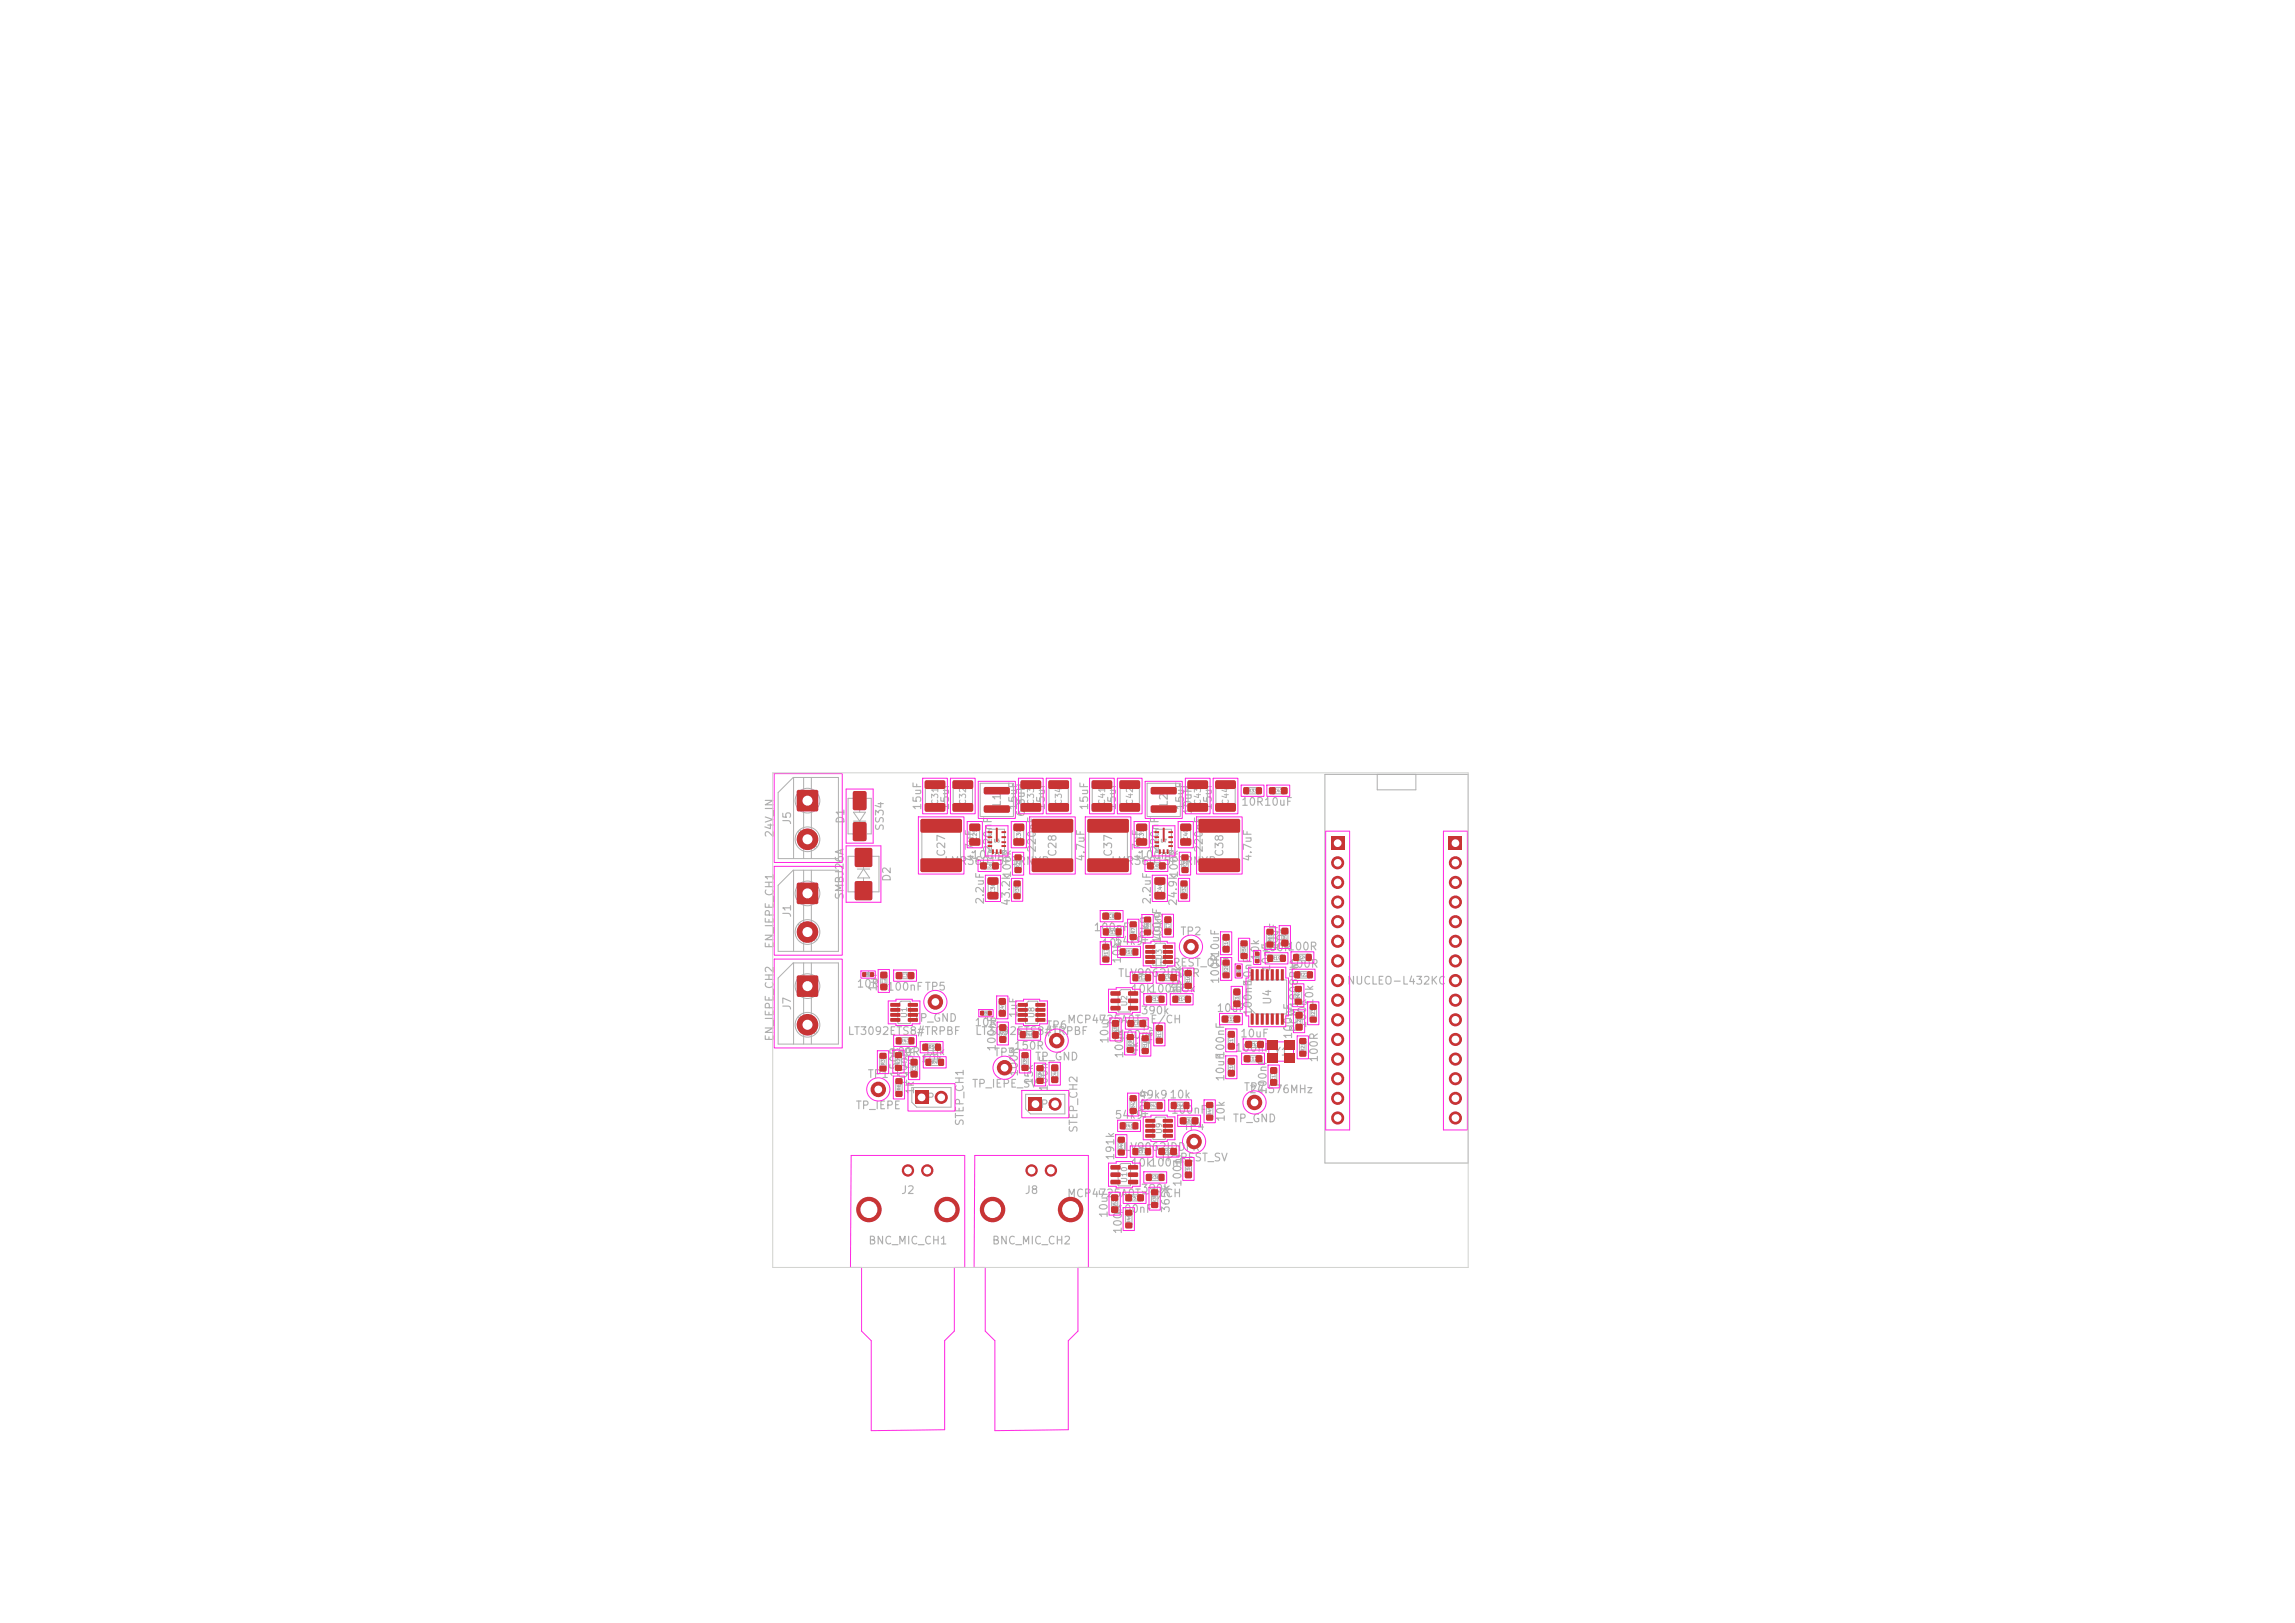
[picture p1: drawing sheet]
<svg xmlns="http://www.w3.org/2000/svg" width="297mm" height="210mm" viewBox="0 0 297 210" stroke-linecap="round" stroke-linejoin="round" font-family="sans-serif">
<defs><g id="words">
<g font-size="1" fill="#afafaf">
<text x="102.6" y="106.8" transform="rotate(-90 102.6 106.8)">J5</text>
<text x="109.5" y="106.7" transform="rotate(-90 109.5 106.7)">D1</text>
<text x="114.6" y="107.6" transform="rotate(-90 114.6 107.6)">SS34</text>
<text x="119.5" y="104.9" transform="rotate(-90 119.5 104.9)">15uF</text>
<text x="123.1" y="104.9" transform="rotate(-90 123.1 104.9)">15uF</text>
<text x="129.8" y="104.5" transform="rotate(-90 129.8 104.5)">L1</text>
<text x="131.9" y="104.9" transform="rotate(-90 131.9 104.9)">15uF</text>
<text x="132.9" y="105.8" transform="rotate(-90 132.9 105.8)">6.8uH</text>
<text x="135.5" y="104.9" transform="rotate(-90 135.5 104.9)">15uF</text>
<text x="141.1" y="104.9" transform="rotate(-90 141.1 104.9)">15uF</text>
<text x="144.7" y="104.9" transform="rotate(-90 144.7 104.9)">15uF</text>
<text x="151.4" y="104.5" transform="rotate(-90 151.4 104.5)">L2</text>
<text x="153.5" y="104.9" transform="rotate(-90 153.5 104.9)">15uF</text>
<text x="154.5" y="105.5" transform="rotate(-90 154.5 105.5)">10uH</text>
<text x="157.1" y="104.9" transform="rotate(-90 157.1 104.9)">15uF</text>
<text x="160.5" y="104.5">10R10uF</text>
<text x="100.3" y="108.5" transform="rotate(-90 100.3 108.5)">24V_IN</text>
<text x="122.1" y="112.2">LMR36015FBRNXR</text>
<text x="122.6" y="111" transform="rotate(-90 122.6 111)">C27</text>
<text x="125.6" y="111.4">100nF</text>
<text x="126.2" y="111.6" transform="rotate(-90 126.2 111.6)">4.7uF</text>
<text x="128.6" y="110.4" transform="rotate(-90 128.6 110.4)">220nF</text>
<text x="131.1" y="113.7" transform="rotate(-90 131.1 113.7)">100k</text>
<text x="134.3" y="110.4" transform="rotate(-90 134.3 110.4)">220nF</text>
<text x="137" y="111" transform="rotate(-90 137 111)">C28</text>
<text x="140.6" y="111.6" transform="rotate(-90 140.6 111.6)">4.7uF</text>
<text x="143.7" y="112.2">LMR36015FBRNXR</text>
<text x="144.2" y="111" transform="rotate(-90 144.2 111)">C37</text>
<text x="147.2" y="111.4">100nF</text>
<text x="147.8" y="111.6" transform="rotate(-90 147.8 111.6)">4.7uF</text>
<text x="150.2" y="110.4" transform="rotate(-90 150.2 110.4)">220nF</text>
<text x="152.7" y="113.7" transform="rotate(-90 152.7 113.7)">100k</text>
<text x="155.9" y="110.4" transform="rotate(-90 155.9 110.4)">220nF</text>
<text x="158.6" y="111" transform="rotate(-90 158.6 111)">C38</text>
<text x="162.2" y="111.6" transform="rotate(-90 162.2 111.6)">4.7uF</text>
<text x="102.6" y="118.8" transform="rotate(-90 102.6 118.8)">J1</text>
<text x="109.4" y="116.5" transform="rotate(-90 109.4 116.5)">SMBJ26A</text>
<text x="115.5" y="114.2" transform="rotate(-90 115.5 114.2)">D2</text>
<text x="127.6" y="117.1" transform="rotate(-90 127.6 117.1)">2.2uF</text>
<text x="131" y="117.3" transform="rotate(-90 131 117.3)">43.2k</text>
<text x="149.2" y="117.1" transform="rotate(-90 149.2 117.1)">2.2uF</text>
<text x="152.6" y="117.3" transform="rotate(-90 152.6 117.3)">24.9k</text>
<text x="100.3" y="122.8" transform="rotate(-90 100.3 122.8)">EN_IEPE_CH1</text>
<text x="141.4" y="120.7">100nF</text>
<text x="142.5" y="122.8">10k</text>
<text x="144.2" y="122.5">54k9</text>
<text x="145.3" y="124.8" transform="rotate(-90 145.3 124.8)">10k</text>
<text x="148.8" y="122.4" transform="rotate(-90 148.8 122.4)">49k9</text>
<text x="149.1" y="125.3">TP_REST_OUT</text>
<text x="150.5" y="122.2" transform="rotate(-90 150.5 122.2)">100nF</text>
<text x="150.7" y="121.7" transform="rotate(-90 150.7 121.7)">49k9</text>
<text x="152.7" y="121.3">TP2</text>
<text x="158" y="124" transform="rotate(-90 158 124)">10uF</text>
<text x="163.2" y="123.3">100R</text>
<text x="163.2" y="124.3" transform="rotate(-90 163.2 124.3)">10k</text>
<text x="164.6" y="125.8" transform="rotate(-90 164.6 125.8)">10nF</text>
<text x="165.6" y="123.2" transform="rotate(-90 165.6 123.2)">10uF</text>
<text x="166.5" y="123.2">100R</text>
<text x="166.5" y="122.8" transform="rotate(-90 166.5 122.8)">10k</text>
<text x="166.7" y="125.5">100R</text>
<text x="102.6" y="130.8" transform="rotate(-90 102.6 130.8)">J7</text>
<text x="110.8" y="128">10R</text>
<text x="113.7" y="128.4" transform="rotate(-90 113.7 128.4)">1uF</text>
<text x="114.7" y="128.4">100nFTP5</text>
<text x="131.9" y="131.8" transform="rotate(-90 131.9 131.8)">1uF</text>
<text x="144.6" y="126.7">TLV9062IDDFR</text>
<text x="146.3" y="128.7">10k</text>
<text x="147.6" y="131.5">390k</text>
<text x="148.7" y="128.7">100nF</text>
<text x="151" y="128.6">365k</text>
<text x="153.1" y="128.7" transform="rotate(-90 153.1 128.7)">191k</text>
<text x="157.4" y="131.2">10uF</text>
<text x="158" y="127.4" transform="rotate(-90 158 127.4)">100R</text>
<text x="162.2" y="127.6" transform="rotate(-90 162.2 127.6)">10nF</text>
<text x="162.2" y="131.5" transform="rotate(-90 162.2 131.5)">100nF</text>
<text x="164.8" y="130.1" transform="rotate(-90 164.8 130.1)">U4</text>
<text x="170.2" y="130.2" transform="rotate(-90 170.2 130.2)">10k</text>
<text x="174.2" y="127.6">NUCLEO-L432KC</text>
<text x="100.3" y="134.8" transform="rotate(-90 100.3 134.8)">EN_IEPE_CH2</text>
<text x="109.6" y="134.2">LT3092ETS8#TRPBF</text>
<text x="115.1" y="136.9">180R</text>
<text x="118.2" y="132.5">TP_GND</text>
<text x="119.1" y="137.7">10k</text>
<text x="119.5" y="136.8">10k</text>
<text x="126" y="133">10R</text>
<text x="126.1" y="134.2">LT3092ETS8#TRPBF</text>
<text x="128.5" y="136.9">TP3</text>
<text x="129.1" y="136.1" transform="rotate(-90 129.1 136.1)">100nF</text>
<text x="131.2" y="136.1">150R</text>
<text x="133.9" y="137.5">TP_GND</text>
<text x="135.3" y="133.4">TP6</text>
<text x="138" y="132.7">MCP4725A0T-E/CH</text>
<text x="143.7" y="135.1" transform="rotate(-90 143.7 135.1)">10uF</text>
<text x="144.7" y="134.6">100nF</text>
<text x="145.6" y="137" transform="rotate(-90 145.6 137)">100R</text>
<text x="147.5" y="136.6" transform="rotate(-90 147.5 136.6)">4k7</text>
<text x="149.4" y="135.3" transform="rotate(-90 149.4 135.3)">4k7</text>
<text x="158.7" y="137" transform="rotate(-90 158.7 137)">100nF</text>
<text x="159.7" y="136.3">100nF</text>
<text x="160.4" y="134.5">10uF</text>
<text x="164.8" y="136.8">Y1</text>
<text x="167.4" y="134.6" transform="rotate(-90 167.4 134.6)">100nF</text>
<text x="168.2" y="133.6" transform="rotate(-90 168.2 133.6)">PCM1808PW</text>
<text x="169.3" y="133.1" transform="rotate(-90 169.3 133.1)">100R</text>
<text x="170.8" y="137.6" transform="rotate(-90 170.8 137.6)">100R</text>
<text x="110.7" y="143.8">TP_IEPE</text>
<text x="112.2" y="139.7">TP1</text>
<text x="116.5" y="139.5" transform="rotate(-90 116.5 139.5)">150R</text>
<text x="117.6" y="140.6" transform="rotate(-90 117.6 140.6)">100nF</text>
<text x="118.5" y="141.7" transform="rotate(-90 118.5 141.7)">1k 150R</text>
<text x="119.1" y="142.8">JP1</text>
<text x="125.7" y="141">TP_IEPE_SV</text>
<text x="132" y="139.4" transform="rotate(-90 132 139.4)">100R</text>
<text x="133.8" y="143.6">JP2</text>
<text x="133.9" y="140.5" transform="rotate(-90 133.9 140.5)">15k</text>
<text x="135.8" y="141.3" transform="rotate(-90 135.8 141.3)">100nF</text>
<text x="147.3" y="142.4">49k910k</text>
<text x="158.7" y="140" transform="rotate(-90 158.7 140)">10uF</text>
<text x="160.9" y="141.4">TP7</text>
<text x="161.6" y="141.7">24.576MHz</text>
<text x="164.2" y="141.7" transform="rotate(-90 164.2 141.7)">100nF</text>
<text x="124.9" y="145.8" transform="rotate(-90 124.9 145.8)">STEP_CH1</text>
<text x="139.7" y="146.7" transform="rotate(-90 139.7 146.7)">STEP_CH2</text>
<text x="144.2" y="145">54k9</text>
<text x="144.6" y="149.2">TLV9062IDDFR</text>
<text x="148.8" y="144.9" transform="rotate(-90 148.8 144.9)">49k9</text>
<text x="151.5" y="144.4">100nF</text>
<text x="153.1" y="146.5">TP4</text>
<text x="158.7" y="145.3" transform="rotate(-90 158.7 145.3)">10k</text>
<text x="159.5" y="145.5">TP_GND</text>
<text x="116.5" y="154.7">J2</text>
<text x="132.5" y="154.7">J8</text>
<text x="138" y="155.2">MCP4725A0T-E/CH</text>
<text x="144.4" y="150.2" transform="rotate(-90 144.4 150.2)">191k</text>
<text x="146.3" y="151.2">10k</text>
<text x="147.6" y="154.5">390k</text>
<text x="148.7" y="151.2">100nF</text>
<text x="150.1" y="150.5">TP_REST_SV</text>
<text x="153.1" y="153.7" transform="rotate(-90 153.1 153.7)">100nF</text>
<text x="112.3" y="161.3">BNC_MIC_CH1</text>
<text x="128.3" y="161.3">BNC_MIC_CH2</text>
<text x="143.6" y="157.7" transform="rotate(-90 143.6 157.7)">10uF</text>
<text x="144.4" y="157.2">100nF</text>
<text x="145.4" y="159.8" transform="rotate(-90 145.4 159.8)">100R</text>
<text x="151.6" y="157" transform="rotate(-90 151.6 157)">365k</text>
</g>
<g font-size=".8" fill="#afafaf">
<text x="121.6" y="104.2" transform="rotate(-90 121.6 104.2)">C31</text>
<text x="125.2" y="104.2" transform="rotate(-90 125.2 104.2)">C32</text>
<text x="134" y="104.2" transform="rotate(-90 134 104.2)">C33</text>
<text x="137.6" y="104.2" transform="rotate(-90 137.6 104.2)">C34</text>
<text x="143.2" y="104.2" transform="rotate(-90 143.2 104.2)">C41</text>
<text x="146.8" y="104.2" transform="rotate(-90 146.8 104.2)">C42</text>
<text x="155.6" y="104.2" transform="rotate(-90 155.6 104.2)">C43</text>
<text x="159.2" y="104.2" transform="rotate(-90 159.2 104.2)">C44</text>
</g>
<g font-size=".7" fill="#afafaf">
<text x="150.5" y="124.3" transform="rotate(-90 150.5 124.3)">U3</text>
<text x="117.5" y="131.8" transform="rotate(-90 117.5 131.8)">U1</text>
<text x="134" y="131.8" transform="rotate(-90 134 131.8)">U8</text>
<text x="146" y="130.3" transform="rotate(-90 146 130.3)">U2</text>
<text x="150.5" y="146.8" transform="rotate(-90 150.5 146.8)">U9</text>
<text x="146" y="153.1" transform="rotate(-90 146 153.1)">U10</text>
</g>
<g font-size=".5" fill="#afafaf">
<text x="126.5" y="108.8" transform="rotate(-90 126.5 108.8)">C29</text>
<text x="132.2" y="108.8" transform="rotate(-90 132.2 108.8)">C30</text>
<text x="148.1" y="108.8" transform="rotate(-90 148.1 108.8)">C39</text>
<text x="153.8" y="108.8" transform="rotate(-90 153.8 108.8)">C40</text>
<text x="128.9" y="115.7" transform="rotate(-90 128.9 115.7)">C36</text>
<text x="150.5" y="115.7" transform="rotate(-90 150.5 115.7)">C46</text>
</g>
<g font-size=".4" fill="#afafaf">
<text x="161.5" y="102.6">R33</text>
<text x="164.8" y="102.6">C47</text>
<text x="127.4" y="112.3">C35</text>
<text x="128.6" y="109.1">U6</text>
<text x="132.1" y="112.4" transform="rotate(-90 132.1 112.4)">R29</text>
<text x="149" y="112.3">C45</text>
<text x="150.2" y="109.1">U7</text>
<text x="153.7" y="112.4" transform="rotate(-90 153.7 112.4)">R31</text>
<text x="131.9" y="115.8" transform="rotate(-90 131.9 115.8)">R30</text>
<text x="143.4" y="118.8">C8</text>
<text x="153.5" y="115.8" transform="rotate(-90 153.5 115.8)">R32</text>
<text x="143.3" y="120.9">R15</text>
<text x="143.4" y="124" transform="rotate(-90 143.4 124)">R17</text>
<text x="145.5" y="123.5">R18</text>
<text x="147" y="120.9" transform="rotate(-90 147 120.9)">R7</text>
<text x="148.8" y="120.2" transform="rotate(-90 148.8 120.2)">R8</text>
<text x="151.4" y="120.2" transform="rotate(-90 151.4 120.2)">C7</text>
<text x="159" y="126" transform="rotate(-90 159 126)">R20</text>
<text x="159" y="122.7" transform="rotate(-90 159 122.7)">C14</text>
<text x="161.3" y="123.5" transform="rotate(-90 161.3 123.5)">R50</text>
<text x="164.6" y="124.3">R19</text>
<text x="164.7" y="122" transform="rotate(-90 164.7 122)">R51</text>
<text x="166.6" y="121.7" transform="rotate(-90 166.6 121.7)">C9</text>
<text x="167.9" y="124.2">R24</text>
<text x="114.7" y="127.4" transform="rotate(-90 114.7 127.4)">C2</text>
<text x="116.7" y="126.5">C3</text>
<text x="130" y="131" transform="rotate(-90 130 131)">C49</text>
<text x="147.1" y="126.8">R12</text>
<text x="148.9" y="129.6">R13</text>
<text x="150.7" y="126.8">C4</text>
<text x="152.3" y="129.6">R14</text>
<text x="154.1" y="127.4" transform="rotate(-90 154.1 127.4)">R16</text>
<text x="160.4" y="129.7" transform="rotate(-90 160.4 129.7)">C16</text>
<text x="168.1" y="126.4">R22</text>
<text x="168.3" y="129.4" transform="rotate(-90 168.3 129.4)">R49</text>
<text x="170.3" y="131.7" transform="rotate(-90 170.3 131.7)">R23</text>
<text x="114.6" y="137.9" transform="rotate(-90 114.6 137.9)">R3</text>
<text x="116.5" y="135">R47</text>
<text x="116.6" y="137.8" transform="rotate(-90 116.6 137.8)">R2</text>
<text x="120.1" y="135.8">R5</text>
<text x="120.5" y="137.8">R4</text>
<text x="130.1" y="134.4" transform="rotate(-90 130.1 134.4)">C50</text>
<text x="132.6" y="134.2">R48</text>
<text x="132.9" y="138" transform="rotate(-90 132.9 138)">R35</text>
<text x="144.7" y="133.6" transform="rotate(-90 144.7 133.6)">C5</text>
<text x="146.6" y="135.5" transform="rotate(-90 146.6 135.5)">R9</text>
<text x="146.7" y="132.7">C6</text>
<text x="148.5" y="135.8" transform="rotate(-90 148.5 135.8)">R10</text>
<text x="150.3" y="134.5" transform="rotate(-90 150.3 134.5)">R11</text>
<text x="158.7" y="132.2">C15</text>
<text x="159.7" y="135.2" transform="rotate(-90 159.7 135.2)">C17</text>
<text x="161.5" y="137.3">C12</text>
<text x="161.7" y="135.5">C11</text>
<text x="168.4" y="132.8" transform="rotate(-90 168.4 132.8)">C20</text>
<text x="168.9" y="136.1" transform="rotate(-90 168.9 136.1)">R21</text>
<text x="116.6" y="141.2" transform="rotate(-90 116.6 141.2)">R6</text>
<text x="118.6" y="138.6" transform="rotate(-90 118.6 138.6)">C1</text>
<text x="134.9" y="139.7" transform="rotate(-90 134.9 139.7)">R34</text>
<text x="136.8" y="139.6" transform="rotate(-90 136.8 139.6)">C48</text>
<text x="147" y="143.5" transform="rotate(-90 147 143.5)">R42</text>
<text x="148.6" y="143.4">R43</text>
<text x="152.1" y="143.3">R44</text>
<text x="159.7" y="138.7" transform="rotate(-90 159.7 138.7)">C18</text>
<text x="165.1" y="139.9" transform="rotate(-90 165.1 139.9)">C13</text>
<text x="145.4" y="148.9" transform="rotate(-90 145.4 148.9)">R40</text>
<text x="145.5" y="146">R41</text>
<text x="147.1" y="149.3">R37</text>
<text x="150.5" y="149.3">C51</text>
<text x="153.3" y="145.3">C54</text>
<text x="156.8" y="144.4" transform="rotate(-90 156.8 144.4)">R45</text>
<text x="146.2" y="155.3">C53</text>
<text x="148.9" y="152.7">R38</text>
<text x="149.7" y="155.7" transform="rotate(-90 149.7 155.7)">R39</text>
<text x="154.1" y="151.9" transform="rotate(-90 154.1 151.9)">C55</text>
<text x="144.6" y="156.4" transform="rotate(-90 144.6 156.4)">C52</text>
<text x="146.4" y="158.4" transform="rotate(-90 146.4 158.4)">R46</text>
</g>
<g font-size=".3" fill="#afafaf">
<text x="162.9" y="124.3" transform="rotate(-90 162.9 124.3)">C10</text>
<text x="112.1" y="126.3">R1</text>
<text x="127.2" y="131.3">R36</text>
<text x="160.5" y="126" transform="rotate(-90 160.5 126)">C19</text>
</g>
</g></defs>
<g fill="none" stroke="#afafaf" stroke-width=".13">
<path d="M100.7 102.6l2-2h5.8v10.5h-7.8zM100.7 114.6l2-2h5.8v10.5h-7.8zM102.7 100.6v10.5M102.7 112.6v10.5M103.3 102.6l2.2 2.2M103.3 107.6l2.2 2.2M103.3 114.6l2.2 2.2M103.3 119.6l2.2 2.2M103.5 102.4l2.2 2.2M103.5 107.4l2.2 2.2M103.5 114.4l2.2 2.2M103.5 119.4l2.2 2.2"/>
<path d="M104 100.6v10.5M104 112.6v10.5M105 100.6v10.5M105 112.6v10.5M109.7 103.3h3.1v4.6h-3.1zM109.7 110.8h4v4.6h-4zM110.5 106.2h1.6M110.5 105.1h1.5l-.7 1.1zM110.9 112.5h1.6M111.3 104.1v1M111.3 106.2v1M111.7 112.5l.8 1.1h-1.5z"/>
<path d="M111.7 111.5v1M111.7 113.6v1M119.3 106.5h5v5.7h-5zM119.8 101.4h2.4v3.2h-2.4zM123.4 101.4h2.4v3.2h-2.4zM125.5 107h1.3v2h-1.3zM126.8 101.4h4.4v4.3h-4.4zM127.2 111.6h1.6v.8h-1.6zM127.9 113.9h1.2v2h-1.2zM128 107.3h2v3h-2zM131.2 114.3h.8v1.6h-.8zM131.2 107h1.3v2h-1.3z"/>
<path d="M131.3 111h.9v1.6h-.9zM132.2 101.4h2.4v3.2h-2.4zM133.7 106.5h5v5.7h-5zM135.8 101.4h2.4v3.2h-2.4zM140.9 106.5h5v5.7h-5zM141.3 101.4h2.6v3.2h-2.6zM143.1 118.1h1.6v.8h-1.6zM144.9 101.4h2.6v3.2h-2.6zM146.2 119.6h.9v1.6h-.9zM147.1 107h1.3v2h-1.3zM148.1 119h.8v1.6h-.8zM148.5 101.4h4.3v4.3h-4.3z"/>
<path d="M148.9 111.6h1.6v.8h-1.6zM149.5 113.9h1.2v2h-1.2zM149.6 107.3h2v3h-2zM150.7 119h.8v1.6h-.8zM152.8 114.3h.8v1.6h-.8zM152.8 107h1.3v2h-1.3zM152.9 111h.9v1.6h-.9zM153.8 101.4h2.4v3.2h-2.4zM155.3 106.5h5v5.7h-5zM157.3 101.4h2.6v3.2h-2.6zM161.3 101.9h1.6v.8h-1.6zM164.6 101.9h1.6v.8h-1.6z"/>
<path d="M171.5 100.2h18.5v50.3h-18.5zM178.2 100.2v2h5v-2M102.7 124.6h5.8v10.5h-7.8v-8.5zM102.7 124.6v10.5M103.3 126.6l2.2 2.2M103.3 131.6l2.2 2.2M103.5 126.4l2.2 2.2M103.5 131.4l2.2 2.2M104 124.6v10.5M105 124.6v10.5M111.8 125.8h1.1v.6h-1.1zM113.9 136.6h.8v1.6h-.8z"/>
<path d="M114 126.1h.8v1.6h-.8zM115.9 136.6h.8v1.6h-.8zM115.9 139.9h.8v1.6h-.8zM116.3 125.8h1.6v.8h-1.6zM116.3 134.3h1.6v.8h-1.6zM116.6 129.5h1.2v3h-1.6v-2.6zM117.9 137.4h.8v1.6h-.8zM119.8 135.1h1.6v.8h-1.6zM120.2 137h1.6v.9h-1.6zM127.1 130.8h1v.6h-1zM129.3 129.5h.8v1.7h-.8zM129.4 132.9h.8v1.6h-.8z"/>
<path d="M132.2 136.6h.9v1.6h-.9zM132.4 133.5h1.6v.8h-1.6zM133.1 129.5h1.2v3h-1.6v-2.6zM134.2 138.2h.8v1.6h-.8zM136.1 138.1h.8v1.6h-.8zM142.7 122.5h.8v1.6h-.8zM143.1 120.2h1.6v.8h-1.6zM144 132.4h.8v1.6h-.8zM145.1 128.1h1.2v2.8h-1.6v-2.4zM145.3 122.8h1.6v.8h-1.6zM145.9 134.2h.8v1.6h-.8zM146.3 132h1.6v.8h-1.6z"/>
<path d="M146.9 126.1h1.7v.8h-1.7zM147.8 134.4h.8v1.6h-.8zM148.7 128.9h1.6v.8h-1.6zM149.6 122.1h1.2v2.8h-1.6v-2.4zM149.6 133h.9v1.6h-.9zM150.3 126.1h1.6v.8h-1.6zM152.1 128.9h1.6v.8h-1.6zM153.4 125.9h.8v1.6h-.8zM158.3 124.6h.8v1.6h-.8zM158.3 121.3h.8v1.6h-.8zM158.5 131.5h1.6v.8h-1.6zM158.9 133.8h.8v1.6h-.8z"/>
<path d="M158.9 137.3h.8v1.6h-.8zM159.7 128.3h.8v1.6h-.8zM160 125.1h.6v1h-.6zM160.6 122.1h.8v1.6h-.8zM161.4 136.6h1.6v.8h-1.6zM161.5 126.8h5v4.4h-4l-1-1zM161.6 134.7h1.6v.8h-1.6zM162.5 123.4h.4v1h-.4zM163.9 120.6h.9v1.6h-.9zM164.4 123.6h1.6v.8h-1.6zM164.4 138.5h.8v1.6h-.8zM165.9 120.5h.8v1.6h-.8z"/>
<path d="M167.6 128h.8v1.6h-.8zM167.7 131.3h.8v1.6h-.8zM167.7 123.5h1.6v.8h-1.6zM167.9 125.7h1.6v.8h-1.6zM168.2 134.7h.8v1.6h-.8zM169.5 130.3h.9v1.6h-.9zM118 140.7h5.1v2.6h-4.5l-.6-.7zM132.7 141.6h5.1v2.5h-4.4l-.7-.6zM143.9 154.9h.7v1.7h-.7zM144.7 147.5h.8v1.6h-.8zM144.7 150.9l.4-.3h1.2v2.9h-1.6zM145.3 145.3h1.6v.8h-1.6z"/>
<path d="M145.7 156.9h.8v1.6h-.8zM146 154.6h1.6v.8h-1.6zM146.2 142.1h.9v1.6h-.9zM146.9 148.6h1.7v.8h-1.7zM148.5 142.6h1.6v.9h-1.6zM148.7 151.9h1.6v.9h-1.6zM149 154.3h.8v1.6h-.8zM149.6 144.5h1.2v3h-1.6v-2.6zM150.3 148.6h1.6v.8h-1.6zM151.9 142.6h1.6v.9h-1.6zM153.1 144.6h1.6v.8h-1.6zM153.4 150.5h.8v1.6h-.8z"/>
<path d="M156.1 143h.9v1.6h-.9z"/>
<circle cx="104.5" cy="108.6" r="1.6"/>
<circle cx="104.5" cy="103.6" r="1.6"/>
<circle cx="104.5" cy="115.6" r="1.6"/>
<circle cx="104.5" cy="127.6" r="1.6"/>
<circle cx="104.5" cy="132.6" r="1.6"/>
<circle cx="104.5" cy="120.6" r="1.6"/>
</g>
<g fill="none" stroke="#afafaf" stroke-width=".9">
<circle cx="112.5" cy="156.5" r=".45"/>
<circle cx="122.6" cy="156.5" r=".45"/>
<circle cx="128.5" cy="156.5" r=".45"/>
<circle cx="138.6" cy="156.5" r=".45"/>
</g>
<g fill="none" stroke="#afafaf" stroke-width=".3">
<circle cx="117.5" cy="151.4" r=".15"/>
<circle cx="120" cy="151.4" r=".15"/>
<circle cx="133.5" cy="151.4" r=".15"/>
<circle cx="136" cy="151.4" r=".15"/>
</g>
<g fill="none" stroke="#ff26e2" stroke-width=".13">
<path d="M100.2 100.1h8.8v11.5h-8.8zM100.2 112.1h8.8v11.5h-8.8zM109.5 102.1h3.5v7h-3.5zM109.5 109.5h4.5v7.3h-4.5zM118.8 105.7h6v7.4h-6zM119.4 100.7h3.2v4.6h-3.2zM123 100.7h3.2v4.6h-3.2zM125.2 106.3h1.9v3.4h-1.9zM126.6 111.3h2.9v1.5h-2.9zM126.6 101.1h4.8v4.8h-4.8zM127.5 113.2h2v3.5h-2zM127.5 106.9h3v3.9h-3z"/>
<path d="M130.9 106.3h1.9v3.4h-1.9zM130.9 113.7h1.5v2.9h-1.5zM131 110.3h1.5v2.9h-1.5zM131.8 100.7h3.2v4.6h-3.2zM133.2 105.7h6v7.4h-6zM135.4 100.7h3.2v4.6h-3.2zM140.5 105.7h5.8v7.4h-5.8zM141 100.7h3.2v4.6h-3.2zM142.4 117.8h2.9v1.5h-2.9zM142.5 119.9h2.9v1.4h-2.9zM144.6 100.7h3.2v4.6h-3.2zM145.9 118.9h1.5v3h-1.5z"/>
<path d="M146.8 106.3h1.9v3.4h-1.9zM147.8 118.3h1.4v3h-1.4zM148.2 111.3h2.9v1.5h-2.9zM148.2 101.1h4.8v4.8h-4.8zM149.1 113.2h2v3.5h-2zM149.1 106.9h2.9v3.9h-2.9zM150.4 118.3h1.5v3h-1.5zM152.5 106.3h1.9v3.4h-1.9zM152.5 113.7h1.5v2.9h-1.5zM152.6 110.3h1.5v2.9h-1.5zM153.4 100.7h3.2v4.6h-3.2zM154.9 105.7h5.8v7.4h-5.8z"/>
<path d="M157 100.7h3.2v4.6h-3.2zM160.6 101.6h3v1.4h-3zM163.6 119.9h1.5v3h-1.5zM163.9 101.6h3v1.4h-3zM165.5 119.8h1.5v2.9h-1.5zM171.6 107.6h3.1v38.6h-3.1zM186.8 107.6h3.1v38.6h-3.1zM100.2 124.1h8.8v11.5h-8.8zM111.4 125.6h1.9v1h-1.9zM113.5 136h1.5v2.9h-1.5zM113.6 125.5h1.5v2.9h-1.5zM114.9 129.5h1v-.2h2.2v.2h.9v3h-.9v.2h-2.2v-.2h-1z"/>
<path d="M115.5 135.9h1.5v2.9h-1.5zM115.6 139.2h1.5v3h-1.5zM115.6 125.5h3v1.5h-3zM115.6 133.9h3v1.5h-3zM117.6 136.7h1.4v3h-1.4zM119.1 134.8h2.9v1.4h-2.9zM119.5 136.7h2.9v1.5h-2.9zM126.7 130.6h1.8v1h-1.8zM129 128.9h1.4v2.9h-1.4zM129 132.3h1.5v2.9h-1.5zM131.4 129.5h1v-.2h2.1v.2h1v3h-1v.2h-2.1v-.2h-1zM131.7 133.1h3v1.5h-3z"/>
<path d="M131.9 135.9h1.5v2.9h-1.5zM133.9 137.6h1.4v2.9h-1.4zM135.8 137.5h1.4v2.9h-1.4zM142.4 121.9h1.4v2.9h-1.4zM143.4 128h1v-.2h2.2v.2h.9v3h-.9v.2h-2.2v-.2h-1zM143.6 131.7h1.5v3h-1.5zM144.6 122.4h3v1.5h-3zM145.5 133.5h1.5v3h-1.5zM145.6 131.7h3v1.5h-3zM146.3 125.8h2.9v1.4h-2.9zM147.5 133.7h1.4v3h-1.4zM147.9 122h1v-.2h2.1v.2h1v3h-1v.2h-2.1v-.2h-1z"/>
<path d="M148 128.6h3v1.4h-3zM149.3 132.4h1.5v2.9h-1.5zM149.6 125.8h3v1.4h-3zM151.4 128.6h3v1.4h-3zM153 125.3h1.5v2.9h-1.5zM157.8 131.1h3v1.5h-3zM157.9 123.9h1.5v3h-1.5zM157.9 120.6h1.5v2.9h-1.5zM158.6 133.1h1.5v3h-1.5zM158.6 136.6h1.5v3h-1.5zM159.3 127.6h1.5v3h-1.5zM159.8 124.7h1v1.8h-1z"/>
<path d="M160.3 121.4h1.4v3h-1.4zM160.7 136.3h2.9v1.4h-2.9zM160.9 134.4h2.9v1.5h-2.9zM161.6 125.2h4.8v1.4h.4v4.9h-.4v1.4h-4.8v-1.4h-.3v-4.9h.3zM162.2 123h1v1.8h-1zM163.7 123.3h3v1.4h-3zM164.1 137.8h1.5v3h-1.5zM164.2 134.8h3.2v2.5h-3.2zM167.1 123.2h2.9v1.4h-2.9zM167.2 125.4h3v1.5h-3zM167.3 127.3h1.4v3h-1.4zM167.4 130.7h1.4v2.9h-1.4z"/>
<path d="M167.9 134h1.4v3h-1.4zM169.2 129.6h1.5v3h-1.5zM110.1 149.5h14.7v14.5h-1.3v8.2l-1.3 1.3v11.5l-9.4 .1v-11.6l-1.3-1.3v-8.2h-1.4zM117.5 140.2h6.1v3.6h-6.1zM126.2 149.5h14.7v14.5h-1.4v8.2l-1.3 1.3v11.5l-9.5 .1v-11.6l-1.2-1.3v-8.2h-1.4zM132.2 141.1h6.1v3.5h-6.1zM143.4 150.5h1v-.2h2.2v.2h.9v3h-.9v.2h-2.2v-.2h-1zM143.5 154.3h1.5v2.9h-1.5zM144.4 146.8h1.4v3h-1.4zM144.6 144.9h3v1.5h-3zM145.3 156.3h1.5v2.9h-1.5zM145.4 154.3h2.9v1.4h-2.9z"/>
<path d="M145.9 141.4h1.5v3h-1.5zM146.3 148.3h2.9v1.4h-2.9zM147.8 142.3h2.9v1.5h-2.9zM147.9 144.5h1v-.2h2.1v.2h1v3h-1v.2h-2.1v-.2h-1zM148 151.6h3v1.5h-3zM148.7 153.6h1.5v3h-1.5zM149.6 148.3h3v1.4h-3zM151.2 142.3h3v1.5h-3zM152.4 144.3h3v1.5h-3zM153.1 149.8h1.4v2.9h-1.4zM155.8 142.3h1.5v3h-1.5z"/>
<circle cx="121" cy="129.6" r="1.5"/>
<circle cx="130" cy="138.2" r="1.5"/>
<circle cx="136.7" cy="134.6" r="1.5"/>
<circle cx="154.1" cy="122.5" r="1.5"/>
<circle cx="113.7" cy="141" r="1.5"/>
<circle cx="154.5" cy="147.7" r="1.5"/>
<circle cx="162.4" cy="142.6" r="1.5"/>
</g>
<path d="M100 100h90v64h-90z" fill="none" stroke="#d0d2cd" stroke-width=".13"/>
<g fill="#c83434">
<path d="M149.4 107.6h.6v.2h-.6z"/>
<path d="M149.4 108.2h.6v.2h-.6z"/>
<path d="M149.4 108.9h.6v.2h-.6z"/>
<path d="M149.4 109.4h.6v.2h-.6z"/>
<path d="M150 109.9h.2v.6h-.2z"/>
<path d="M150.5 109.9h.2v.6h-.2z"/>
<path d="M151 109.9h.2v.6h-.2z"/>
<path d="M151.2 109.4h.6v.2h-.6z"/>
<path d="M151.2 108.9h.6v.2h-.6z"/>
<path d="M151.2 108.2h.6v.2h-.6z"/>
<path d="M151.2 107.6h.6v.2h-.6z"/>
<path d="M150.5 107.1l.2 .1v1.7h-.2z"/>
<path d="M153.4 128.9h.7v.8h-.7z"/>
<path d="M151.8 128.9h.6v.8h-.6z"/>
<path d="M172.3 108.3h1.7v1.7h-1.7z"/>
<path d="M187.5 108.3h1.7v1.7h-1.7z"/>
<path d="M126.9 130.8h.4v.6h-.4z"/>
<path d="M127.9 130.8h.4v.6h-.4z"/>
<path d="M144 132h.1h.7v.2v.6l-.2 .1-.6-.1-.1-.1z"/>
<path d="M144 133.6l.1-.1 .7 .1v.2v.6h-.2h-.6l-.1-.2z"/>
<path d="M131.7 129.8h1.2l.1 .4-.1 .1h-1.1l-.1-.1z"/>
<path d="M131.7 130.5l1.2-.1 .1 .4-.1 .1h-1.1l-.1-.1z"/>
<path d="M131.7 131.1h1.2l.1 .4-.1 .1h-1.1l-.1-.1z"/>
<path d="M131.7 131.8l1.2-.1 .1 .4-.1 .1h-1.1l-.1-.1z"/>
<path d="M134 131.8l1.2-.1 .1 .4-.1 .1h-1.1l-.1-.1z"/>
<path d="M134 131.1h1.2l.1 .4-.1 .1h-1.1l-.1-.1z"/>
<path d="M134 130.5l1.2-.1 .1 .4-.1 .1h-1.1l-.1-.1z"/>
<path d="M134 129.8h1.2l.1 .4-.1 .1h-1.1l-.1-.1z"/>
<path d="M144.7 147.1h.8v.7h-.8z"/>
<path d="M144.7 148.8h.8v.7h-.8z"/>
<path d="M123.3 101h.2h2.3l.1 .2v.7l-.2 .2h-2.3l-.2-.2z"/>
<path d="M123.3 104l.2-.1h2.3l.1 .3v.7l-.2 .2-2.3-.1-.2-.2z"/>
<path d="M153.4 125.6h.8v.7h-.8z"/>
<path d="M153.4 127.2h.8v.7h-.8z"/>
<path d="M115.9 137.8h.8v.7h-.8z"/>
<path d="M115.9 136.2h.8v.7h-.8z"/>
<path d="M149.4 113.6l.2-.1h1.1l.1 .3v.5l-.2 .2h-1.1l-.1-.2z"/>
<path d="M149.4 115.5l.2-.1h1.1l.1 .3v.5l-.2 .2h-1.1l-.1-.2z"/>
<path d="M116 125.8h.1h.6l.1 .2-.1 .6-.1 .1-.6-.1-.1-.1z"/>
<path d="M117.5 125.8h.2h.6l.1 .2-.1 .6-.2 .1-.6-.1v-.1z"/>
<path d="M160.6 123.4h.8v.7h-.8z"/>
<path d="M160.6 121.7h.8v.7h-.8z"/>
<path d="M146.2 120.9h.9v.7h-.9z"/>
<path d="M146.2 119.3h.9v.6h-.9z"/>
<path d="M115.9 141.2h.9v.7h-.9z"/>
<path d="M115.9 139.6h.9v.6h-.9z"/>
<path d="M147.1 108.5h.2h1l.2 .2v.6l-.3 .2-1-.1-.2-.2z"/>
<path d="M147.1 106.6h.2h1l.2 .2v.6l-.3 .2-1-.1-.2-.2z"/>
<path d="M165.9 120.1l.1-.1 .7 .1 .1 .2-.1 .6h-.2h-.6l-.1-.2z"/>
<path d="M165.9 121.6h.1h.7l.1 .2-.1 .6-.2 .1-.6-.1-.1-.1z"/>
<path d="M146.6 145.3h.7v.8h-.7z"/>
<path d="M144.9 145.3h.7v.8h-.7z"/>
<path d="M149.9 126.1l.2-.1 .6 .1 .1 .1-.1 .7-.1 .1-.7-.1v-.2z"/>
<path d="M151.5 126.1l.2-.1 .6 .1v.1v.7l-.2 .1-.6-.1-.1-.2z"/>
<path d="M125.5 108.5h.2h1l.2 .2v.6l-.3 .2-1-.1-.2-.2z"/>
<path d="M125.5 106.6h.2h1l.2 .2v.6l-.3 .2-1-.1-.2-.2z"/>
<path d="M152.9 110.6h.9v.7h-.9z"/>
<path d="M152.9 112.2h.9v.7h-.9z"/>
<path d="M153.7 101h.2h2.3l.1 .2v.7l-.2 .2h-2.3l-.2-.2z"/>
<path d="M153.7 104l.2-.1h2.3l.1 .3v.7l-.2 .2-2.3-.1-.2-.2z"/>
<path d="M119.4 135.1h.7v.8h-.7z"/>
<path d="M121 135.1h.7v.8h-.7z"/>
<path d="M131.2 108.5h.2h1l.2 .2v.6l-.3 .2-1-.1-.2-.2z"/>
<path d="M131.2 106.6h.2h1l.2 .2v.6l-.3 .2-1-.1-.2-.2z"/>
<path d="M143.7 128.3h1.2l.1 .1v.4l-.1 .1-1.1-.1-.1-.1z"/>
<path d="M143.7 129.2h1.2l.1 .2v.3l-.1 .1h-1.1l-.1-.1z"/>
<path d="M143.7 130.2h1.2l.1 .1v.4l-.1 .1-1.1-.1-.1-.1z"/>
<path d="M146 130.2h1.2l.1 .1v.4l-.2 .1-1-.1-.1-.1z"/>
<path d="M146 129.2h1.2l.1 .2v.3l-.2 .1h-1l-.1-.1z"/>
<path d="M146 128.3h1.2l.1 .1v.4l-.2 .1-1-.1-.1-.1z"/>
<path d="M162.4 124.1h.6v.5h-.6z"/>
<path d="M162.4 123.2h.6v.4h-.6z"/>
<path d="M146.2 143.4h.9v.7h-.9z"/>
<path d="M146.2 141.8h.9v.6h-.9z"/>
<path d="M131.2 114h.8v.7h-.8z"/>
<path d="M131.2 115.6h.8v.7h-.8z"/>
<path d="M146.6 126.1h.7v.8h-.7z"/>
<path d="M148.2 126.1h.7v.8h-.7z"/>
<path d="M149 104.3l.1-.1h3l.2 .2v.6l-.2 .2h-3l-.2-.3z"/>
<path d="M149 101.9l.1-.1h3l.2 .3v.6l-.2 .1h-3l-.2-.2z"/>
<path d="M103.2 102.3l.1-.1h2.3l.2 .1 .1 .2v2.3l-.1 .1-.2 .1h-2.3l-.1-.1-.1-.1v-2.3z"/>
<path d="M152.8 108.5h.2h1l.2 .2v.6l-.3 .2-1-.1-.2-.2z"/>
<path d="M152.8 106.6h.2h1l.2 .2v.6l-.3 .2-1-.1-.2-.2z"/>
<path d="M142.7 123.8h.8v.7h-.8z"/>
<path d="M142.7 122.2h.8v.6h-.8z"/>
<path d="M145.9 133.9h.8v.6h-.8z"/>
<path d="M145.9 135.5h.8v.7h-.8z"/>
<path d="M168.2 136h.8v.7h-.8z"/>
<path d="M168.2 134.4h.8v.6h-.8z"/>
<path d="M164 136.3h1.4v1.2h-1.4z"/>
<path d="M166.2 136.3h1.4v1.2h-1.4z"/>
<path d="M166.2 134.6h1.4v1.2h-1.4z"/>
<path d="M164 134.6h1.4v1.2h-1.4z"/>
<path d="M160.9 101.9h.7v.8h-.7z"/>
<path d="M162.6 101.9h.7v.8h-.7z"/>
<path d="M165.7 123.6h.7v.8h-.7z"/>
<path d="M164 123.6h.7v.8h-.7z"/>
<path d="M143.8 154.6l.2-.1 .7 .1v.2v.6h-.2h-.7v-.2z"/>
<path d="M143.8 156.1h.2h.7v.2v.6l-.2 .1-.7-.1v-.1z"/>
<path d="M158.9 133.5l.2-.1 .7 .1v.1v.6l-.2 .1-.7-.1v-.1z"/>
<path d="M158.9 135l.2-.1 .7 .1v.2v.6h-.2h-.7v-.2z"/>
<path d="M149.7 142.6h.7v.9h-.7z"/>
<path d="M148.1 142.6h.7v.9h-.7z"/>
<path d="M103.2 126.3l.1-.1h2.3l.2 .1 .1 .2v2.3l-.1 .1-.2 .1h-2.3l-.1-.1-.1-.1v-2.3z"/>
<path d="M110.4 106.4h.2h1.5v.2v2v.2l-.2 .1-1.5-.1v-.2v-2z"/>
<path d="M110.4 102.4h.2h1.5v.2v2v.2l-.2 .1-1.5-.1v-.2v-2z"/>
<path d="M164.3 101.9l.1-.1 .6 .1 .1 .2-.1 .6-.1 .1-.6-.1-.1-.1z"/>
<path d="M165.8 101.9l.2-.1 .6 .1v.2v.6l-.2 .1-.6-.1-.1-.1z"/>
<path d="M114 125.8l.1-.1 .7 .1 .1 .1-.1 .6-.2 .1-.6-.1-.1-.1z"/>
<path d="M114 127.3h.1h.7l.1 .2-.1 .6-.2 .1-.6-.1-.1-.2z"/>
<path d="M158.9 136.9h.2h.7v.2v.6l-.2 .1-.7-.1v-.1z"/>
<path d="M158.9 138.5l.2-.1 .7 .1v.2v.6h-.2h-.7v-.2z"/>
<path d="M143.7 150.8h1.2l.1 .1v.4l-.1 .1-1.1-.1-.1-.1z"/>
<path d="M143.7 151.7h1.2l.1 .2v.3l-.1 .1h-1.1l-.1-.1z"/>
<path d="M143.7 152.7h1.2l.1 .1v.4l-.1 .1-1.1-.1-.1-.1z"/>
<path d="M146 152.7h1.2l.1 .1v.4l-.2 .1-1-.1-.1-.1z"/>
<path d="M146 151.7h1.2l.1 .2v.3l-.2 .1h-1l-.1-.1z"/>
<path d="M146 150.8h1.2l.1 .1v.4l-.2 .1-1-.1-.1-.1z"/>
<path d="M111.6 125.8h.5v.6h-.5z"/>
<path d="M112.6 125.8h.5v.6h-.5z"/>
<path d="M127.4 104.3l.1-.1h3l.2 .2v.6l-.2 .2h-3l-.2-.3z"/>
<path d="M127.4 101.9l.1-.1h3l.2 .3v.6l-.2 .1h-3l-.2-.2z"/>
<path d="M133.6 111.1h.1h5l.2 .2v1.4l-.3 .2-4.9-.1-.2-.2z"/>
<path d="M133.6 106h.1h5l.2 .2v1.4l-.3 .2-4.9-.1-.2-.2z"/>
<path d="M153.4 150.1l.1-.1 .7 .1 .1 .2-.1 .6h-.2h-.6l-.1-.2z"/>
<path d="M153.4 151.6h.1h.7l.1 .2-.1 .6-.2 .1-.6-.1-.1-.1z"/>
<path d="M146 132h.1h.6l.1 .2-.1 .6-.1 .1-.6-.1-.1-.1z"/>
<path d="M147.5 132h.2h.6v.2v.6l-.2 .1-.6-.1-.1-.1z"/>
<path d="M121.4 137h.7v.9h-.7z"/>
<path d="M119.8 137h.7v.9h-.7z"/>
<path d="M127.8 107.6h.6v.2h-.6z"/>
<path d="M127.8 108.2h.6v.2h-.6z"/>
<path d="M127.8 108.9h.6v.2h-.6z"/>
<path d="M127.8 109.4h.6v.2h-.6z"/>
<path d="M128.4 109.9h.2v.6h-.2z"/>
<path d="M128.9 109.9h.2v.6h-.2z"/>
<path d="M129.4 109.9h.2v.6h-.2z"/>
<path d="M129.6 109.4h.6v.2h-.6z"/>
<path d="M129.6 108.9h.6v.2h-.6z"/>
<path d="M129.6 108.2h.6v.2h-.6z"/>
<path d="M129.6 107.6h.6v.2h-.6z"/>
<path d="M128.9 107.1l.2 .1v1.7h-.2z"/>
<path d="M132 133.5h.7v.8h-.7z"/>
<path d="M133.7 133.5h.7v.8h-.7z"/>
<path d="M142.8 120.2h.7v.8h-.7z"/>
<path d="M144.4 120.2h.7v.8h-.7z"/>
<path d="M115.2 129.8h1.2l.1 .4-.1 .1h-1.1l-.1-.1z"/>
<path d="M115.2 130.5l1.2-.1 .1 .4-.1 .1h-1.1l-.1-.1z"/>
<path d="M115.2 131.1h1.2l.1 .4-.1 .1h-1.1l-.1-.1z"/>
<path d="M115.2 131.8l1.2-.1 .1 .4-.1 .1h-1.1l-.1-.1z"/>
<path d="M117.5 131.8l1.2-.1 .1 .4-.1 .1h-1.1l-.1-.1z"/>
<path d="M117.5 131.1h1.2l.1 .4-.1 .1h-1.1l-.1-.1z"/>
<path d="M117.5 130.5l1.2-.1 .1 .4-.1 .1h-1.1l-.1-.1z"/>
<path d="M117.5 129.8h1.2l.1 .4-.1 .1h-1.1l-.1-.1z"/>
<path d="M148.2 144.8h1.2l.1 .4-.1 .1h-1.1l-.1-.1z"/>
<path d="M148.2 145.5l1.2-.1 .1 .4-.1 .1h-1.1l-.1-.1z"/>
<path d="M148.2 146.1h1.2l.1 .4-.1 .1h-1.1l-.1-.1z"/>
<path d="M148.2 146.8l1.2-.1 .1 .4-.1 .1h-1.1l-.1-.1z"/>
<path d="M150.5 146.8l1.2-.1 .1 .4-.1 .1h-1.1l-.1-.1z"/>
<path d="M150.5 146.1h1.2l.1 .4-.1 .1h-1.1l-.1-.1z"/>
<path d="M150.5 145.5l1.2-.1 .1 .4-.1 .1h-1.1l-.1-.1z"/>
<path d="M150.5 144.8h1.2l.1 .4-.1 .1h-1.1l-.1-.1z"/>
<path d="M149 155.6h.8v.7h-.8z"/>
<path d="M149 153.9h.8v.7h-.8z"/>
<path d="M162.7 134.7h.2h.6l.1 .2-.1 .7h-.1h-.7v-.2z"/>
<path d="M161.2 134.7h.2h.6v.2v.7h-.2h-.6l-.1-.2z"/>
<path d="M148.1 120.3h.8v.7h-.8z"/>
<path d="M148.1 118.6h.8v.7h-.8z"/>
<path d="M154.3 144.6h.1h.6l.1 .2-.1 .6-.1 .1-.6-.1-.1-.1z"/>
<path d="M152.7 144.6h.2h.6l.1 .2-.1 .6-.2 .1-.6-.1v-.1z"/>
<path d="M134.2 137.9h.8v.7h-.8z"/>
<path d="M134.2 139.5h.8v.7h-.8z"/>
<path d="M148.3 151.9h.7v.9h-.7z"/>
<path d="M150 151.9h.7v.9h-.7z"/>
<path d="M159.7 131.5l.1-.1 .7 .1v.1v.7h-.2h-.6l-.1-.2z"/>
<path d="M158.1 131.5l.2-.1 .6 .1 .1 .1-.1 .7h-.2h-.6v-.2z"/>
<path d="M146.6 122.8h.7v.8h-.7z"/>
<path d="M144.9 122.8h.7v.8h-.7z"/>
<path d="M156.1 144.3h.9v.7h-.9z"/>
<path d="M156.1 142.6h.9v.7h-.9z"/>
<path d="M131.3 110.6h.9v.7h-.9z"/>
<path d="M131.3 112.2h.9v.7h-.9z"/>
<path d="M103.2 114.3l.1-.1h2.3l.2 .1 .1 .2v2.3l-.1 .1-.2 .1h-2.3l-.1-.1-.1-.1v-2.3z"/>
<path d="M148.3 128.9h.7v.8h-.7z"/>
<path d="M150 128.9h.7v.8h-.7z"/>
<path d="M149.9 148.6l.2-.1 .6 .1 .1 .1-.1 .7-.1 .1-.7-.1v-.2z"/>
<path d="M151.5 148.6l.2-.1 .6 .1v.1v.7l-.2 .1-.6-.1-.1-.2z"/>
<path d="M158.3 124.2h.8v.7h-.8z"/>
<path d="M158.3 125.9h.8v.6h-.8z"/>
<path d="M119.2 111.1h.1h5l.2 .2v1.4l-.2 .2-5-.1-.2-.2z"/>
<path d="M119.2 106h.1h5l.2 .2v1.4l-.2 .2-5-.1-.2-.2z"/>
<path d="M153.2 142.6h.7v.9h-.7z"/>
<path d="M151.6 142.6h.6v.9h-.6z"/>
<path d="M167.6 129.3h.8v.6h-.8z"/>
<path d="M167.6 127.6h.8v.7h-.8z"/>
<path d="M127.8 113.6l.2-.1h1.1l.1 .3v.5l-.2 .2h-1.1l-.1-.2z"/>
<path d="M127.8 115.5l.2-.1h1.1l.1 .3v.5l-.2 .2h-1.1l-.1-.2z"/>
<path d="M150.7 118.6h.2h.6l.1 .2-.1 .6-.1 .1-.7-.1v-.2z"/>
<path d="M150.7 120.2l.2-.1 .6 .1 .1 .1-.1 .6-.1 .1-.7-.1v-.1z"/>
<path d="M152.8 114h.8v.7h-.8z"/>
<path d="M152.8 115.6h.8v.7h-.8z"/>
<path d="M142.7 118.1h.2h.6v.2v.7h-.2h-.6l-.1-.2z"/>
<path d="M144.3 118.1h.1h.6l.1 .2-.1 .7h-.1h-.6l-.1-.2z"/>
<path d="M148.2 122.3h1.2l.1 .4-.1 .1h-1.1l-.1-.1z"/>
<path d="M148.2 123l1.2-.1 .1 .4-.1 .1h-1.1l-.1-.1z"/>
<path d="M148.2 123.6h1.2l.1 .4-.1 .1h-1.1l-.1-.1z"/>
<path d="M148.2 124.3l1.2-.1 .1 .4-.1 .1h-1.1l-.1-.1z"/>
<path d="M150.5 124.3l1.2-.1 .1 .4-.1 .1h-1.1l-.1-.1z"/>
<path d="M150.5 123.6h1.2l.1 .4-.1 .1h-1.1l-.1-.1z"/>
<path d="M150.5 123l1.2-.1 .1 .4-.1 .1h-1.1l-.1-.1z"/>
<path d="M150.5 122.3h1.2l.1 .4-.1 .1h-1.1l-.1-.1z"/>
<path d="M144.9 101h.2h2.3l.1 .2v.7l-.2 .2h-2.3l-.2-.2z"/>
<path d="M144.9 104l.2-.1h2.3l.1 .3v.7l-.2 .2-2.3-.1-.2-.2z"/>
<path d="M161.9 131.2h.3v1.4l-.3-.1z"/>
<path d="M162.5 131.2h.4l-.1 1.4-.3-.1z"/>
<path d="M163.2 131.2h.3v1.4l-.3-.1z"/>
<path d="M163.8 131.2h.4l-.1 1.4-.3-.1z"/>
<path d="M164.5 131.2h.3v1.4l-.3-.1z"/>
<path d="M165.1 131.2h.4l-.1 1.4-.3-.1z"/>
<path d="M165.8 131.2h.3v1.4l-.3-.1z"/>
<path d="M165.8 125.4l.3 .1v1.4l-.3-.1z"/>
<path d="M165.1 125.4l.4 .1-.1 1.4-.3-.1z"/>
<path d="M164.5 125.4l.3 .1v1.4l-.3-.1z"/>
<path d="M163.8 125.4l.4 .1-.1 1.4-.3-.1z"/>
<path d="M163.2 125.4l.3 .1v1.4l-.3-.1z"/>
<path d="M162.5 125.4l.4 .1-.1 1.4-.3-.1z"/>
<path d="M161.9 125.4l.3 .1v1.4l-.3-.1z"/>
<path d="M140.8 111.1h.1h5l.2 .2v1.4l-.2 .2-5-.1-.2-.2z"/>
<path d="M140.8 106h.1h5l.2 .2v1.4l-.2 .2-5-.1-.2-.2z"/>
<path d="M141.3 101h.2h2.3l.1 .2v.7l-.2 .2h-2.3l-.2-.2z"/>
<path d="M141.3 104l.2-.1h2.3l.1 .3v.7l-.2 .2-2.3-.1-.2-.2z"/>
<path d="M169.5 129.9h.9v.7h-.9z"/>
<path d="M169.5 131.6h.9v.7h-.9z"/>
<path d="M129.4 132.6l.1-.1 .7 .1v.1v.6l-.2 .1-.6-.1-.1-.1z"/>
<path d="M129.4 134.1h.1h.7v.2v.6l-.2 .1-.6-.1-.1-.2z"/>
<path d="M145.7 156.6h.8v.7h-.8z"/>
<path d="M145.7 158.2h.8v.7h-.8z"/>
<path d="M129.3 130.7h.2h.6l.1 .2-.1 .6-.1 .1-.7-.1-.1-.1z"/>
<path d="M129.3 129.2l.2-.1 .6 .1 .1 .2-.1 .6h-.1h-.7l-.1-.2z"/>
<path d="M162.5 136.6l.2-.1 .6 .1 .1 .1-.1 .7-.1 .1-.7-.1v-.2z"/>
<path d="M161 136.6l.2-.1 .6 .1v.1v.7l-.2 .1-.6-.1-.1-.2z"/>
<path d="M136.1 137.8l.1-.1 .7 .1 .1 .1-.1 .6-.2 .1-.6-.1-.1-.1z"/>
<path d="M136.1 139.3h.1h.7l.1 .2-.1 .6-.2 .1-.6-.1-.1-.2z"/>
<path d="M157.3 101h.2h2.3l.1 .2v.7l-.2 .2h-2.3l-.2-.2z"/>
<path d="M157.3 104l.2-.1h2.3l.1 .3v.7l-.2 .2-2.3-.1-.2-.2z"/>
<path d="M167.7 131l.2-.1 .6 .1 .1 .1-.1 .7h-.1h-.7l-.1-.2z"/>
<path d="M167.7 132.5h.2h.6l.1 .2-.1 .6-.1 .1-.7-.1-.1-.2z"/>
<path d="M117.9 137.1l.1-.1 .7 .1 .1 .1-.1 .6-.2 .1-.6-.1-.1-.1z"/>
<path d="M117.9 138.6l.1-.1 .7 .1 .1 .2-.1 .6h-.2h-.6l-.1-.2z"/>
<path d="M113.9 137.9h.8v.7h-.8z"/>
<path d="M113.9 136.3h.8v.7h-.8z"/>
<path d="M158.3 120.9l.1-.1 .7 .1v.2v.6h-.2h-.6l-.1-.2z"/>
<path d="M158.3 122.4h.1h.7v.2v.6l-.2 .1-.6-.1-.1-.1z"/>
<path d="M149.6 132.7h.9v.7h-.9z"/>
<path d="M149.6 134.3h.9v.7h-.9z"/>
<path d="M147.8 134h.8v.7h-.8z"/>
<path d="M147.8 135.7h.8v.6h-.8z"/>
<path d="M118.4 141.1h1.7v1.7h-1.7z"/>
<path d="M146.6 148.6h.7v.8h-.7z"/>
<path d="M148.2 148.6h.7v.8h-.7z"/>
<path d="M155.2 111.1h.1h5l.2 .2v1.4l-.3 .2-4.9-.1-.2-.2z"/>
<path d="M155.2 106h.1h5l.2 .2v1.4l-.3 .2-4.9-.1-.2-.2z"/>
<path d="M128.4 111.6h.2h.6l.1 .2-.1 .6-.2 .1-.6-.1v-.1z"/>
<path d="M126.9 111.6h.1h.7v.2v.6l-.2 .1-.6-.1-.1-.1z"/>
<path d="M163.9 121.9h.9v.7h-.9z"/>
<path d="M163.9 120.2h.9v.7h-.9z"/>
<path d="M164.4 138.1h.2h.6l.1 .2-.1 .6-.1 .1-.7-.1v-.2z"/>
<path d="M164.4 139.7l.2-.1 .6 .1 .1 .1-.1 .6-.1 .1-.7-.1v-.1z"/>
<path d="M169.2 125.7h.7v.9h-.7z"/>
<path d="M167.5 125.7h.7v.9h-.7z"/>
<path d="M119.7 101h.2h2.3l.2 .2-.1 .7-.2 .2h-2.3l-.1-.2z"/>
<path d="M119.7 104l.2-.1h2.3l.2 .3-.1 .7-.2 .2-2.3-.1-.1-.2z"/>
<path d="M159.7 129.5l.1-.1 .7 .1v.2v.6h-.2h-.6l-.1-.2z"/>
<path d="M159.7 128l.1-.1 .7 .1v.1v.6l-.2 .1-.6-.1-.1-.1z"/>
<path d="M116 134.3h.6v.8h-.6z"/>
<path d="M117.6 134.3h.7v.8h-.7z"/>
<path d="M133.1 142h1.7v1.7h-1.7z"/>
<path d="M110.7 109.8l.1-.1h1.9l.1 .1 .1 .2v2l-.1 .1-.1 .1h-1.9l-.1-.1-.1-.1v-2z"/>
<path d="M110.7 114.1l.1-.1h1.9l.1 .1 .1 .2v2l-.1 .1-.1 .1h-1.9l-.1-.1-.1-.1v-2z"/>
<path d="M145.7 154.6l.1-.1 .6 .1 .1 .1-.1 .7-.1 .1-.6-.1-.1-.2z"/>
<path d="M147.2 154.6l.2-.1 .6 .1 .1 .1-.1 .7-.2 .1-.6-.1v-.2z"/>
<path d="M132.2 136.2h.9v.7h-.9z"/>
<path d="M132.2 137.8h.9v.7h-.9z"/>
<path d="M160 125.9h.6v.5h-.6z"/>
<path d="M160 124.9h.6v.5h-.6z"/>
<path d="M135.7 101h.2h2.3l.1 .2v.7l-.2 .2h-2.3l-.2-.2z"/>
<path d="M135.7 104l.2-.1h2.3l.1 .3v.7l-.2 .2-2.3-.1-.2-.2z"/>
<path d="M132.1 101h.2h2.3l.1 .2v.7l-.2 .2h-2.3l-.2-.2z"/>
<path d="M132.1 104l.2-.1h2.3l.1 .3v.7l-.2 .2-2.3-.1-.2-.2z"/>
<path d="M169 123.5h.7v.8h-.7z"/>
<path d="M167.4 123.5h.7v.8h-.7z"/>
<path d="M150 111.6h.2h.6l.1 .2-.1 .6-.2 .1-.6-.1v-.1z"/>
<path d="M148.5 111.6h.1h.7v.2v.6l-.2 .1-.6-.1-.1-.1z"/>
<circle cx="173.1" cy="111.6" r=".85"/>
<circle cx="173.1" cy="114.2" r=".85"/>
<circle cx="173.1" cy="116.7" r=".85"/>
<circle cx="173.1" cy="119.3" r=".85"/>
<circle cx="173.1" cy="121.8" r=".85"/>
<circle cx="173.1" cy="124.3" r=".85"/>
<circle cx="173.1" cy="126.9" r=".85"/>
<circle cx="173.1" cy="129.4" r=".85"/>
<circle cx="173.1" cy="132" r=".85"/>
<circle cx="173.1" cy="134.5" r=".85"/>
<circle cx="173.1" cy="137" r=".85"/>
<circle cx="173.1" cy="139.6" r=".85"/>
<circle cx="173.1" cy="142.1" r=".85"/>
<circle cx="173.1" cy="144.7" r=".85"/>
<circle cx="188.3" cy="111.6" r=".85"/>
<circle cx="188.3" cy="114.2" r=".85"/>
<circle cx="188.3" cy="116.7" r=".85"/>
<circle cx="188.3" cy="119.3" r=".85"/>
<circle cx="188.3" cy="121.8" r=".85"/>
<circle cx="188.3" cy="124.3" r=".85"/>
<circle cx="188.3" cy="126.9" r=".85"/>
<circle cx="188.3" cy="129.4" r=".85"/>
<circle cx="188.3" cy="132" r=".85"/>
<circle cx="188.3" cy="134.5" r=".85"/>
<circle cx="188.3" cy="137" r=".85"/>
<circle cx="188.3" cy="139.6" r=".85"/>
<circle cx="188.3" cy="142.1" r=".85"/>
<circle cx="188.3" cy="144.7" r=".85"/>
<circle cx="154.5" cy="147.7" r="1"/>
<circle cx="104.5" cy="108.6" r="1.4"/>
<circle cx="104.5" cy="132.6" r="1.4"/>
<circle cx="133.5" cy="151.4" r=".8"/>
<circle cx="136" cy="151.4" r=".8"/>
<circle cx="138.5" cy="156.5" r="1.65"/>
<circle cx="128.5" cy="156.5" r="1.65"/>
<circle cx="162.3" cy="142.6" r="1"/>
<circle cx="121" cy="129.6" r="1"/>
<circle cx="154.1" cy="122.5" r="1"/>
<circle cx="117.5" cy="151.4" r=".8"/>
<circle cx="120" cy="151.4" r=".8"/>
<circle cx="122.5" cy="156.5" r="1.65"/>
<circle cx="112.4" cy="156.5" r="1.65"/>
<circle cx="136.7" cy="134.6" r="1"/>
<circle cx="104.5" cy="120.6" r="1.4"/>
<circle cx="113.7" cy="141" r="1"/>
<circle cx="130" cy="138.2" r="1"/>
<circle cx="121.8" cy="142" r=".85"/>
<circle cx="136.5" cy="142.9" r=".85"/>
</g>
<g fill="#fff">
<circle cx="173.1" cy="109.1" r=".5"/>
<circle cx="173.1" cy="111.6" r=".5"/>
<circle cx="173.1" cy="114.2" r=".5"/>
<circle cx="173.1" cy="116.7" r=".5"/>
<circle cx="173.1" cy="119.3" r=".5"/>
<circle cx="173.1" cy="121.8" r=".5"/>
<circle cx="173.1" cy="124.3" r=".5"/>
<circle cx="173.1" cy="126.9" r=".5"/>
<circle cx="173.1" cy="129.4" r=".5"/>
<circle cx="173.1" cy="132" r=".5"/>
<circle cx="173.1" cy="134.5" r=".5"/>
<circle cx="173.1" cy="137" r=".5"/>
<circle cx="173.1" cy="139.6" r=".5"/>
<circle cx="173.1" cy="142.1" r=".5"/>
<circle cx="173.1" cy="144.7" r=".5"/>
<circle cx="188.4" cy="109.1" r=".5"/>
<circle cx="188.4" cy="111.6" r=".5"/>
<circle cx="188.4" cy="114.2" r=".5"/>
<circle cx="188.4" cy="116.7" r=".5"/>
<circle cx="188.4" cy="119.3" r=".5"/>
<circle cx="188.4" cy="121.8" r=".5"/>
<circle cx="188.4" cy="124.3" r=".5"/>
<circle cx="188.4" cy="126.9" r=".5"/>
<circle cx="188.4" cy="129.4" r=".5"/>
<circle cx="188.4" cy="132" r=".5"/>
<circle cx="188.4" cy="134.5" r=".5"/>
<circle cx="188.4" cy="137" r=".5"/>
<circle cx="188.4" cy="139.6" r=".5"/>
<circle cx="188.4" cy="142.1" r=".5"/>
<circle cx="188.4" cy="144.7" r=".5"/>
<circle cx="154.5" cy="147.7" r=".5"/>
<circle cx="104.5" cy="103.6" r=".65"/>
<circle cx="104.5" cy="108.6" r=".65"/>
<circle cx="104.5" cy="127.6" r=".65"/>
<circle cx="104.5" cy="132.6" r=".65"/>
<circle cx="133.5" cy="151.4" r=".5"/>
<circle cx="136" cy="151.4" r=".5"/>
<circle cx="138.5" cy="156.5" r="1.1"/>
<circle cx="128.5" cy="156.5" r="1.1"/>
<circle cx="162.4" cy="142.7" r=".5"/>
<circle cx="121" cy="129.7" r=".5"/>
<circle cx="154.1" cy="122.5" r=".5"/>
<circle cx="117.5" cy="151.4" r=".5"/>
<circle cx="120" cy="151.4" r=".5"/>
<circle cx="122.5" cy="156.5" r="1.1"/>
<circle cx="112.5" cy="156.5" r="1.1"/>
<circle cx="136.7" cy="134.7" r=".5"/>
<circle cx="104.5" cy="115.6" r=".65"/>
<circle cx="104.5" cy="120.6" r=".65"/>
<circle cx="113.7" cy="141" r=".5"/>
<circle cx="130" cy="138.2" r=".5"/>
<circle cx="119.3" cy="142" r=".5"/>
<circle cx="121.8" cy="142" r=".5"/>
<circle cx="134" cy="142.9" r=".5"/>
<circle cx="136.5" cy="142.9" r=".5"/>
</g>
<use href="#words"/>
</svg>
